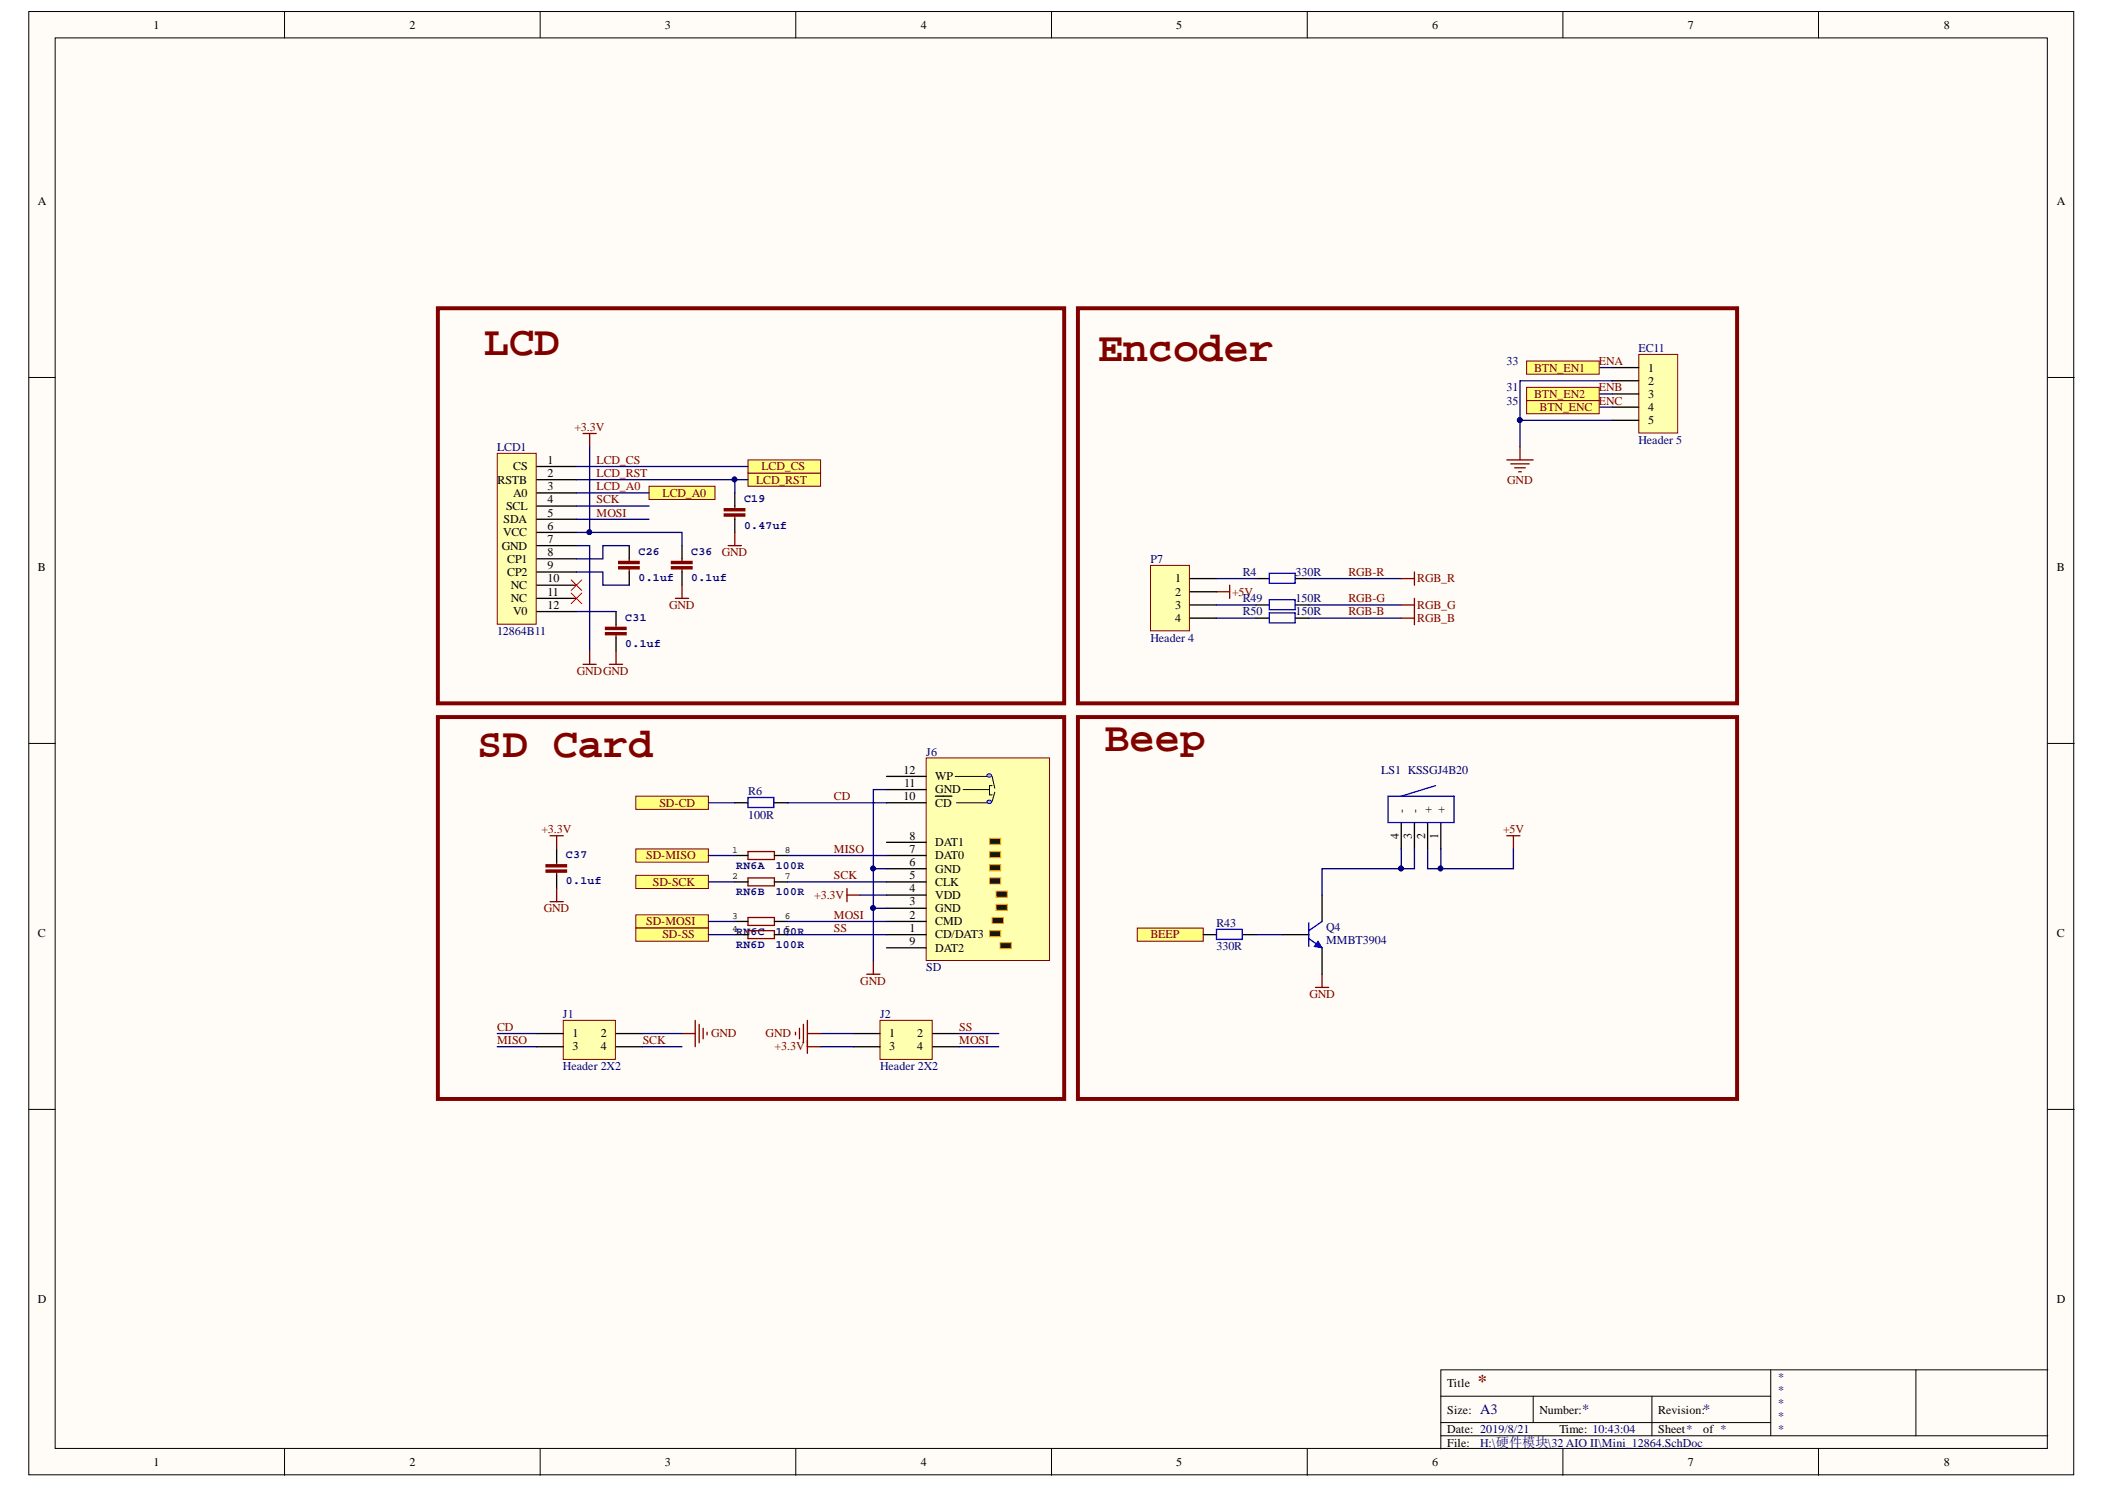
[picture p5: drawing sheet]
<svg xmlns="http://www.w3.org/2000/svg" width="297mm" height="210mm" viewBox="0 0 297 210" stroke-linecap="round" stroke-linejoin="round" font-family="sans-serif">
<defs><g id="words">
<g font-size="5.9" fill="#800000">
<text x="68.3" y="50">LCD</text>
<text x="154.9" y="51">Encoder</text>
<text x="67.3" y="106.8">SD Card</text>
<text x="155.8" y="105.9">Beep</text>
</g>
<text font-size="2.5" fill="#800000" x="208.5" y="195.7">*</text>
<g font-size="2" fill="#000080">
<text x="208.9" y="199.5">A3</text>
<text x="223.3" y="199.5">*</text>
<text x="240.3" y="199.5">*</text>
</g>
<g font-size="1.7">
<text x="21.7" y="4.1">1</text>
<text x="57.8" y="4.1">2</text>
<text x="93.8" y="4.1">3</text>
<text x="129.9" y="4.1">4</text>
<text x="166" y="4.1">5</text>
<text x="202.1" y="4.1">6</text>
<text x="238.1" y="4.1">7</text>
<text x="274.3" y="4.1">8</text>
<text x="5.3" y="28.9">A</text>
<text x="290.3" y="28.9">A</text>
<text x="232.6" y="52.4">1</text>
<text x="232.6" y="54.3">2</text>
<text x="232.6" y="56.1">3</text>
<text x="232.6" y="58">4</text>
<text x="232.6" y="59.9">5</text>
<text x="77.2" y="65.4">1</text>
<text x="70.2" y="68.2">RSTB</text>
<text x="71.4" y="71.9">SCL</text>
<text x="72.4" y="66.4">CS</text>
<text x="72.4" y="70.1">A0</text>
<text x="77.2" y="67.3">2</text>
<text x="77.2" y="69.1">3</text>
<text x="77.2" y="71">4</text>
<text x="70.8" y="77.5">GND</text>
<text x="71" y="75.7">VCC</text>
<text x="71.1" y="73.8">SDA</text>
<text x="77.2" y="72.9">5</text>
<text x="77.2" y="74.7">6</text>
<text x="77.2" y="76.6">7</text>
<text x="5.3" y="80.6">B</text>
<text x="71.6" y="79.4">CP1</text>
<text x="71.6" y="81.2">CP2</text>
<text x="72.1" y="83.1">NC</text>
<text x="77.2" y="78.4">8</text>
<text x="77.2" y="80.3">9</text>
<text x="77.2" y="82.2">10</text>
<text x="165.8" y="82.2">1</text>
<text x="290.3" y="80.6">B</text>
<text x="72.1" y="85">NC</text>
<text x="72.4" y="86.8">V0</text>
<text x="77.2" y="84">11</text>
<text x="77.2" y="85.9">12</text>
<text x="165.8" y="84">2</text>
<text x="165.8" y="85.9">3</text>
<text x="165.8" y="87.7">4</text>
<text x="127.5" y="112.9">10</text>
<text x="127.5" y="109.1">12</text>
<text x="127.6" y="111">11</text>
<text x="132" y="113.8">CD</text>
<text x="132" y="111.9">GND</text>
<text x="132" y="110.1">WP</text>
<text x="128.3" y="118.4">8</text>
<text x="132" y="119.4">DAT1</text>
<text x="197.4" y="118.3" transform="rotate(-90 197.4 118.3)">4</text>
<text x="198.3" y="114.7" transform="rotate(-90 198.3 114.7)">-</text>
<text x="199.2" y="118.3" transform="rotate(-90 199.2 118.3)">3</text>
<text x="200.2" y="114.7" transform="rotate(-90 200.2 114.7)">-</text>
<text x="201.1" y="118.3" transform="rotate(-90 201.1 118.3)">2</text>
<text x="202" y="114.7" transform="rotate(-90 202 114.7)">+</text>
<text x="203" y="118.3" transform="rotate(-90 203 118.3)">1</text>
<text x="203.9" y="114.7" transform="rotate(-90 203.9 114.7)">+</text>
<text x="128.3" y="125.9">4</text>
<text x="128.3" y="124">5</text>
<text x="128.3" y="122.1">6</text>
<text x="128.3" y="120.3">7</text>
<text x="132" y="124.9">CLK</text>
<text x="132" y="123.1">GND</text>
<text x="132" y="121.2">DAT0</text>
<text x="128.3" y="131.4">1</text>
<text x="128.3" y="129.6">2</text>
<text x="128.3" y="127.7">3</text>
<text x="132" y="130.5">CMD</text>
<text x="132" y="128.7">GND</text>
<text x="132" y="126.8">VDD</text>
<text x="5.3" y="132.2">C</text>
<text x="128.3" y="133.3">9</text>
<text x="132" y="134.2">DAT2</text>
<text x="132" y="132.4">CD/DAT3</text>
<text x="290.3" y="132.2">C</text>
<text x="80.8" y="146.3">1</text>
<text x="80.8" y="148.2">3</text>
<text x="84.8" y="146.3">2</text>
<text x="84.8" y="148.2">4</text>
<text x="125.5" y="146.3">1</text>
<text x="125.5" y="148.2">3</text>
<text x="129.4" y="146.3">2</text>
<text x="129.4" y="148.2">4</text>
<text x="5.3" y="183.8">D</text>
<text x="290.3" y="183.8">D</text>
<text x="204.2" y="195.7">Title</text>
<text x="204.2" y="199.4">Size:</text>
<text x="204.2" y="202.2">Date: 2019/8/21</text>
<text x="217.3" y="199.4">Number:</text>
<text x="220" y="202.2">Time: 10:43:04</text>
<text x="234" y="199.4">Revision:</text>
<text x="234" y="202.2">Sheet*</text>
<text x="240.3" y="202.2">of *</text>
<text x="21.7" y="206.8">1</text>
<text x="57.8" y="206.8">2</text>
<text x="93.8" y="206.8">3</text>
<text x="129.9" y="206.8">4</text>
<text x="166" y="206.8">5</text>
<text x="202.1" y="206.8">6</text>
<text x="204.2" y="204.1">File:</text>
<text x="238.1" y="206.8">7</text>
<text x="274.3" y="206.8">8</text>
</g>
<g font-size="1.7" fill="#000080">
<text x="212.6" y="51.5">33</text>
<text x="231.2" y="49.6">EC11</text>
<text x="212.6" y="57.1">35</text>
<text x="212.6" y="55.2">31</text>
<text x="70.1" y="63.6">LCD1</text>
<text x="231.2" y="62.6">Header 5</text>
<text x="162.3" y="79.4">P7</text>
<text x="175.4" y="81.2">R4</text>
<text x="182.8" y="81.2">330R</text>
<text x="70.1" y="89.6">12864B11</text>
<text x="175.4" y="85">R49</text>
<text x="175.4" y="86.8">R50</text>
<text x="182.8" y="85">150R</text>
<text x="182.8" y="86.8">150R</text>
<text x="162.3" y="90.5">Header 4</text>
<text x="130.7" y="106.6">J6</text>
<text x="105.6" y="112.2">R6</text>
<text x="194.9" y="109.1">LS1 KSSGJ4B20</text>
<text x="105.6" y="115.5">100R</text>
<text x="171.7" y="130.8">R43</text>
<text x="187.1" y="131.3">Q4</text>
<text x="130.7" y="137">SD</text>
<text x="171.7" y="134.1">330R</text>
<text x="187.1" y="133.1">MMBT3904</text>
<text x="79.4" y="143.5">J1</text>
<text x="124.2" y="143.5">J2</text>
<text x="79.4" y="151">Header 2X2</text>
<text x="124.2" y="151">Header 2X2</text>
<text x="250.8" y="194.8">*</text>
<text x="250.8" y="196.6">*</text>
<text x="250.8" y="198.5">*</text>
<text x="250.8" y="200.3">*</text>
<text x="250.8" y="202.2">*</text>
<text x="208.9" y="204.1">H:\硬件模块\32 AIO II\Mini_12864.SchDoc</text>
</g>
<g font-size="1.7" fill="#800000">
<text x="216.5" y="52.4">BTN_EN1</text>
<text x="225.6" y="51.5">ENA</text>
<text x="216.5" y="56.1">BTN_EN2</text>
<text x="217.3" y="58">BTN_ENC</text>
<text x="225.6" y="55.2">ENB</text>
<text x="225.6" y="57.1">ENC</text>
<text x="81" y="60.8">+3.3V</text>
<text x="84.2" y="65.4">LCD_CS</text>
<text x="84.2" y="69.1">LCD_A0</text>
<text x="84.2" y="71">SCK</text>
<text x="84.2" y="67.3">LCD_RST</text>
<text x="93.5" y="70.1">LCD_A0</text>
<text x="106.7" y="68.2">LCD_RST</text>
<text x="107.4" y="66.4">LCD_CS</text>
<text x="212.7" y="68.2">GND</text>
<text x="84.2" y="72.9">MOSI</text>
<text x="101.9" y="78.4">GND</text>
<text x="190.3" y="81.2">RGB-R</text>
<text x="200" y="82.2">RGB_R</text>
<text x="94.4" y="85.9">GND</text>
<text x="173.9" y="84">+5V</text>
<text x="190.3" y="85">RGB-G</text>
<text x="190.3" y="86.8">RGB-B</text>
<text x="200" y="87.7">RGB_B</text>
<text x="200" y="85.9">RGB_G</text>
<text x="81.4" y="95.2">GNDGND</text>
<text x="93.1" y="113.8">SD-CD</text>
<text x="117.7" y="112.9">CD</text>
<text x="76.4" y="117.5">+3.3V</text>
<text x="212.1" y="117.5">+5V</text>
<text x="91.2" y="121.2">SD-MISO</text>
<text x="92.1" y="124.9">SD-SCK</text>
<text x="117.7" y="124">SCK</text>
<text x="117.7" y="120.3">MISO</text>
<text x="76.7" y="128.7">GND</text>
<text x="91.2" y="130.5">SD-MOSI</text>
<text x="114.9" y="126.8">+3.3V</text>
<text x="117.7" y="131.4">SS</text>
<text x="117.7" y="129.6">MOSI</text>
<text x="93.5" y="132.4">SD-SS</text>
<text x="162.3" y="132.4">BEEP</text>
<text x="121.4" y="138.9">GND</text>
<text x="184.8" y="140.7">GND</text>
<text x="70.1" y="145.4">CD</text>
<text x="70.1" y="147.3">MISO</text>
<text x="90.7" y="147.3">SCK</text>
<text x="100.3" y="146.3">GND</text>
<text x="108" y="146.3">GND</text>
<text x="109.3" y="148.2">+3.3V</text>
<text x="135.4" y="147.3">MOSI</text>
<text x="135.4" y="145.4">SS</text>
</g>
<g font-size="1.6" fill="#000080">
<text x="105" y="70.8">C19</text>
<text x="105" y="74.6">0.47uf</text>
<text x="90.1" y="78.3">C26</text>
<text x="90.1" y="82">0.1uf</text>
<text x="97.5" y="78.3">C36</text>
<text x="97.5" y="82">0.1uf</text>
<text x="88.2" y="87.6">C31</text>
<text x="88.2" y="91.3">0.1uf</text>
<text x="79.9" y="121.1">C37</text>
<text x="79.9" y="124.8">0.1uf</text>
<text x="103.9" y="122.6">RN6A</text>
<text x="109.5" y="122.6">100R</text>
<text x="103.9" y="126.3">RN6B</text>
<text x="103.9" y="131.9">RN6C</text>
<text x="109.5" y="126.3">100R</text>
<text x="109.5" y="131.9">100R</text>
<text x="103.9" y="133.7">RN6D</text>
<text x="109.5" y="133.7">100R</text>
</g>
<g font-size="1.4">
<text x="103.3" y="120.3">1</text>
<text x="103.3" y="124">2</text>
<text x="110.7" y="120.3">8</text>
<text x="110.7" y="124">7</text>
<text x="103.3" y="129.6">3</text>
<text x="103.3" y="131.4">4</text>
<text x="110.7" y="129.6">6</text>
<text x="110.7" y="131.4">5</text>
</g>
</g></defs>
<g fill="#fffcf8" stroke="#000" stroke-width=".14">
<path d="M4.1 1.6h288.5v206.4h-288.5z"/>
<path d="M7.8 5.3h281.1v199h-281.1z"/>
</g>
<g fill="none" stroke="#000" stroke-width=".14">
<path d="M40.2 1.6v3.7M76.2 1.6v3.7M112.3 1.6v3.7M148.4 1.6v3.7M184.5 1.6v3.7M220.5 1.6v3.7M256.6 1.6v3.7M4.1 53.2h3.7M289 53.2h3.7M4.1 104.9h3.7M289 104.9h3.7M4.1 156.5h3.7"/>
<path d="M289 156.5h3.7M203.3 197h46.6M216.4 197v3.7M233.1 197v5.5M249.9 193.2v9.3M270.4 193.2h-67.1v11.2M289 193.2h-18.6v9.3M40.2 204.4v3.7M76.2 204.4v3.7M112.3 204.4v3.7M148.4 204.4v3.7M184.5 204.4v3.7"/>
<path d="M203.3 202.5h85.7M203.3 200.7h46.6M220.5 204.4v3.7M256.6 204.4v3.7"/>
</g>
<path d="M119.5 125.3v1.9M119.5 126.3h1.9" fill="none" stroke="#800000" stroke-width=".19"/>
<path d="M70.2 63.9h5.5v24.2h-5.5z" fill="#ffffb0" stroke="#800000" stroke-width=".14"/>
<g fill="none" stroke="#000" stroke-width=".19">
<path d="M75.8 65.8h5.5M75.8 67.7h5.5M75.8 69.5h5.5M75.8 71.4h5.5M75.8 73.2h5.5M75.8 75.1h5.5M75.8 77h5.5M75.8 78.8h5.5M88.8 77v1.8M75.8 80.7h5.5M75.8 82.5h5.5M75.8 84.4h5.5"/>
<path d="M75.8 86.3h5.5M86.9 86.3v1.8M86.9 90v1.8M88.8 80.7v1.8"/>
</g>
<path d="M80.6 81.8l1.5 1.5M80.6 83.7l1.5 1.5M82.1 81.8l-1.5 1.5M82.1 83.7l-1.5 1.5" fill="none" stroke="#f00" stroke-width=".14"/>
<path d="M88.8 78.8v.4M86 93.7h1.9M86.9 88.1v.4M86.9 89.6v.4M86.9 91.8v1.9M88.8 80.3v.4" fill="none" stroke="#800000" stroke-width=".19"/>
<g fill="#800000" stroke="#800000" stroke-width=".19">
<path d="M87.3 79.9h2.9v.3h-2.9z"/>
<path d="M87.3 79.2h2.9v.3h-2.9z"/>
<path d="M85.4 89.2h2.9v.3h-2.9z"/>
<path d="M85.4 88.5h2.9v.3h-2.9z"/>
</g>
<path d="M88.8 77h-3.7v1.8h-3.8M81.3 80.7h3.8v1.8h3.7M81.3 86.3h5.6" fill="none" stroke="#000080" stroke-width=".19"/>
<path d="M231.2 50h5.5v11.1h-5.5z" fill="#ffffb0" stroke="#800000" stroke-width=".14"/>
<path d="M227.5 51.9h3.7M227.5 53.7h3.7M227.5 55.6h3.7M227.5 57.4h3.7M227.5 59.3h3.7" fill="none" stroke="#000" stroke-width=".19"/>
<path d="M214.5 59.3h13M225.7 51.9h1.8M225.7 55.6h1.8M225.7 57.4h1.8M227.5 53.7h-13v9.3" fill="none" stroke="#000080" stroke-width=".19"/>
<circle cx="214.5" cy="59.3" r=".34" fill="#000080" stroke="#000080" stroke-width=".14"/>
<path d="M212.6 64.9h3.8M213.2 65.4h2.6M213.7 66h1.5M214.3 66.6h.4M214.5 63v1.9" fill="none" stroke="#800000" stroke-width=".19"/>
<path d="M130.7 106.9h17.4v28.6h-17.4z" fill="#ffffb0" stroke="#800000" stroke-width=".14"/>
<g fill="none" stroke="#000" stroke-width=".19">
<path d="M125.1 118.8h5.6M125.1 113.2h5.6M125.1 111.4h5.6M125.1 109.5h5.6M132 112.3h2.3M125.1 133.7h5.6M125.1 131.8h5.6M125.1 130h5.6M125.1 128.1h5.6M125.1 126.3h5.6M125.1 124.4h5.6M125.1 122.5h5.6"/>
<path d="M125.1 120.7h5.6"/>
</g>
<path d="M134.8 109.5h4.5M135 113.2h4.3M135.9 111.4h3.7M140 110.8h-.4v1.3h.4" fill="none" stroke="#000" stroke-width=".14"/>
<g fill="#c0c0c0" stroke="#00f" stroke-width=".14">
<path d="M139.3 109.3a.32 .32 0 0 1 .4-.2 .32 .32 0 0 1 .2 .4 .32 .32 0 0 1-.4 .1 .32 .32 0 0 1-.2-.3z"/>
<path d="M139.3 113a.32 .32 0 0 1 .4-.1 .32 .32 0 0 1 .2 .3 .32 .32 0 0 1-.4 .2 .32 .32 0 0 1-.2-.4z"/>
</g>
<path d="M140 109.5l.4 1.7M140.4 111.8l-.4 1.3" fill="none" stroke="#000" stroke-width=".14"/>
<g fill="#030" stroke="#f90" stroke-width=".14">
<path d="M139.6 122h1.6v.8h-1.6z"/>
<path d="M139.6 123.8h1.6v.9h-1.6z"/>
<path d="M139.6 120.1h1.6v.9h-1.6z"/>
<path d="M139.6 118.3h1.6v.8h-1.6z"/>
<path d="M140.6 125.7h1.5v.9h-1.5z"/>
<path d="M140.6 127.6h1.5v.8h-1.5z"/>
<path d="M140 129.4h1.6v.9h-1.6z"/>
<path d="M139.6 131.3h1.6v.8h-1.6z"/>
<path d="M141.1 133h1.6v.8h-1.6z"/>
</g>
<path d="M201.5 119.8v2.7h12.1v-2.7M121.4 126.3h3.7M123.2 122.5h1.9M123.2 128.1h1.9" fill="none" stroke="#000080" stroke-width=".19"/>
<g fill="#000080" stroke="#000080" stroke-width=".14">
<circle cx="123.2" cy="122.5" r=".33"/>
<circle cx="123.2" cy="128.1" r=".33"/>
<circle cx="203.3" cy="122.5" r=".33"/>
</g>
<path d="M82.3 61.2h1.8M83.2 61.2v1.8M171.7 83.5h1.8M173.5 82.5v1.9M212.6 117.9h1.9M213.6 117.9v1.9M122.3 137.4h1.9M123.2 135.6v1.8M185.6 139.3h1.9M186.6 137.4v1.9" fill="none" stroke="#800000" stroke-width=".19"/>
<path d="M181 131.8h3.7M186.6 126.3v3.7M186.6 133.7v3.7" fill="none" stroke="#000" stroke-width=".19"/>
<path d="M184.7 132.4l1.9 1.3M184.7 130.2v3.3M186.6 130l-1.9 1.3" fill="none" stroke="#00f" stroke-width=".19"/>
<path d="M186 132.8l.6 .9-1.2-.2z" fill="#00f"/>
<path d="M186 132.8l.6 .9-1.2-.2z" fill="none" stroke="#00f" stroke-width=".14"/>
<path d="M197.7 116v3.8M199.6 116v3.8M201.5 116v3.8M203.3 116v3.8" fill="none" stroke="#000" stroke-width=".19"/>
<path d="M195.9 112.3h9.3v3.7h-9.3zM202.6 110.8l-4.9 1.5" fill="none" stroke="#00f" stroke-width=".19"/>
<path d="M197.7 119.8v2.7M203.3 119.8v2.7" fill="none" stroke="#000080" stroke-width=".19"/>
<g fill="#000080" stroke="#000080" stroke-width=".14">
<circle cx="203.3" cy="122.5" r=".33"/>
<circle cx="197.7" cy="122.5" r=".34"/>
</g>
<g fill="#ffff80" stroke="#800000" stroke-width=".14">
<path d="M105.6 66.7h10.2v1.9h-10.2z" fill-rule="evenodd"/>
<path d="M105.6 64.9h10.2v1.8h-10.2z" fill-rule="evenodd"/>
<path d="M91.6 68.6h9.3v1.9h-9.3z" fill-rule="evenodd"/>
<path d="M89.7 129.1h10.3v1.8h-10.3z" fill-rule="evenodd"/>
<path d="M89.7 130.9h10.3v1.9h-10.3z" fill-rule="evenodd"/>
<path d="M89.7 123.5h10.3v1.8h-10.3z" fill-rule="evenodd"/>
<path d="M160.5 130.9h9.3v1.9h-9.3z" fill-rule="evenodd"/>
</g>
<path d="M199.6 119.8v2.7h-13v3.8M177.2 131.8h3.8" fill="none" stroke="#000080" stroke-width=".19"/>
<circle cx="197.7" cy="122.5" r=".34" fill="#000080" stroke="#000080" stroke-width=".14"/>
<g fill="#ffff80" stroke="#800000" stroke-width=".14">
<path d="M215.4 56.5h10.3v1.9h-10.3z" fill-rule="evenodd"/>
<path d="M215.4 54.6h10.3v1.9h-10.3z" fill-rule="evenodd"/>
<path d="M215.4 50.9h10.3v1.9h-10.3z" fill-rule="evenodd"/>
<path d="M89.7 112.3h10.3v1.9h-10.3z" fill-rule="evenodd"/>
<path d="M89.7 119.8h10.3v1.8h-10.3z" fill-rule="evenodd"/>
</g>
<path d="M81.3 77h1.9v14.8M81.3 71.4h10.3M81.3 73.2h10.3M81.3 69.5h10.3" fill="none" stroke="#000080" stroke-width=".19"/>
<path d="M113.9 146.7v1.9M113.9 147.7h1.9" fill="none" stroke="#800000" stroke-width=".19"/>
<path d="M79.5 143.9h7.3v5.5h-7.3z" fill="#ffffb0" stroke="#800000" stroke-width=".14"/>
<path d="M75.8 145.8h3.7M75.8 147.7h3.7M86.9 145.8h3.8M86.9 147.7h3.8" fill="none" stroke="#000" stroke-width=".19"/>
<path d="M124.2 143.9h7.3v5.5h-7.3z" fill="#ffffb0" stroke="#800000" stroke-width=".14"/>
<g fill="none" stroke="#000" stroke-width=".19">
<path d="M96.2 77v1.8M103.7 69.5v1.9M103.7 73.2v1.9M96.2 80.7v1.8M78.5 119.8v1.8M103.7 113.2h1.9M109.3 113.2h1.8M78.5 123.5v1.8M103.7 120.7h1.9M103.7 124.4h1.9M103.7 130h1.9M103.7 131.8h1.9"/>
<path d="M109.3 120.7h1.8M109.3 124.4h1.8M109.3 130h1.8M109.3 131.8h1.8M169.8 131.8h1.9M175.4 131.8h1.8M120.4 145.8h3.8M120.4 147.7h3.8M131.6 145.8h3.7M131.6 147.7h3.7"/>
</g>
<g fill="none" stroke="#800000" stroke-width=".19">
<path d="M96.2 78.8v.4M102.8 77h1.8M103.7 71.4v.4M103.7 72.9v.3M103.7 75.1v1.9M82.3 93.7h1.8M83.2 91.8v1.9M95.3 84.4h1.9M96.2 80.3v.4M96.2 82.5v1.9M77.6 117.9h1.9M78.5 117.9v1.9"/>
<path d="M77.6 127.2h1.9M78.5 121.6v.4M78.5 123.1v.4M78.5 125.3v1.9M105.6 120.1h3.7v1.1h-3.7zM105.6 123.8h3.7v1.2h-3.7zM105.6 129.4h3.7v1.1h-3.7zM105.6 131.3h3.7v1.1h-3.7zM96.2 145.8h1.9M98.1 143.9v3.8M98.7 144.5v2.6M99.2 145.1v1.4"/>
<path d="M99.8 145.6v.4M112.3 145.6v.4M112.8 145.1v1.4M113.4 144.5v2.6M113.9 145.8h1.9M113.9 143.9v3.8"/>
</g>
<g fill="none" stroke="#000080" stroke-width=".19">
<path d="M81.3 67.7h22.4v1.8M81.3 65.8h24.3M83.2 63v12.1h-1.9M83.2 75.1h13v1.9M103.7 67.7h1.9M100 113.2h3.7M111.1 113.2h14M125.1 111.4h-1.9v24.2M100 120.7h3.7M100 124.4h3.7M100 130h3.7M100 131.8h3.7"/>
<path d="M111.1 120.7h14M111.1 124.4h14M111.1 130h14M111.1 131.8h14M70.2 147.7h5.6M70.2 145.8h5.6M90.7 147.7h5.5M90.7 145.8h5.5M115.8 147.7h4.6M115.8 145.8h4.6M135.3 147.7h5.6M135.3 145.8h5.6"/>
</g>
<g fill="#800000" stroke="#800000" stroke-width=".19">
<path d="M102.2 72.5h2.9v.3h-2.9z"/>
<path d="M102.2 71.8h2.9v.3h-2.9z"/>
<path d="M94.7 79.9h3v.3h-3z"/>
<path d="M94.7 79.2h3v.3h-3z"/>
<path d="M77.1 122.7h2.8v.3h-2.8z"/>
<path d="M77.1 122h2.8v.3h-2.8z"/>
</g>
<g fill="#000080" stroke="#000080" stroke-width=".14">
<circle cx="103.6" cy="67.6" r=".33"/>
<circle cx="83.2" cy="75.1" r=".33"/>
<circle cx="123.2" cy="122.5" r=".33"/>
<circle cx="123.2" cy="128.1" r=".33"/>
</g>
<path d="M105.6 112.5h3.6v1.4h-3.6zM171.7 131.1h3.6v1.4h-3.6z" fill="none" stroke="#00f" stroke-width=".19"/>
<path d="M61.8 43.5h88.4v55.7h-88.4zM152.1 43.5h93v55.7h-93zM61.8 101.2h88.4v53.8h-88.4zM152.1 101.2h93v53.8h-93z" fill="none" stroke="#800000" stroke-width=".56"/>
<path d="M162.3 79.8h5.5v9.2h-5.5z" fill="#ffffb0" stroke="#800000" stroke-width=".14"/>
<path d="M167.9 81.6h3.8M167.9 83.5h3.8M167.9 85.3h3.8M167.9 87.2h3.8M177.2 81.6h1.9M177.2 85.3h1.9M177.2 87.2h1.9M182.8 81.6h1.9M182.8 85.3h1.9M182.8 87.2h1.9" fill="none" stroke="#000" stroke-width=".19"/>
<path d="M179.1 80.9h3.7v1.4h-3.7zM179.1 84.6h3.7v1.4h-3.7zM179.1 86.5h3.7v1.4h-3.7z" fill="none" stroke="#00f" stroke-width=".19"/>
<path d="M171.7 81.6h5.5M171.7 85.3h5.5M171.7 87.2h5.5M184.7 81.6h13M184.7 85.3h13M184.7 87.2h13" fill="none" stroke="#000080" stroke-width=".19"/>
<path d="M197.7 87.2h1.9M197.7 81.6h1.9M197.7 85.3h1.9M199.6 80.7v1.8M199.6 84.4v3.7" fill="none" stroke="#800000" stroke-width=".19"/>
<use href="#words"/>
</svg>
